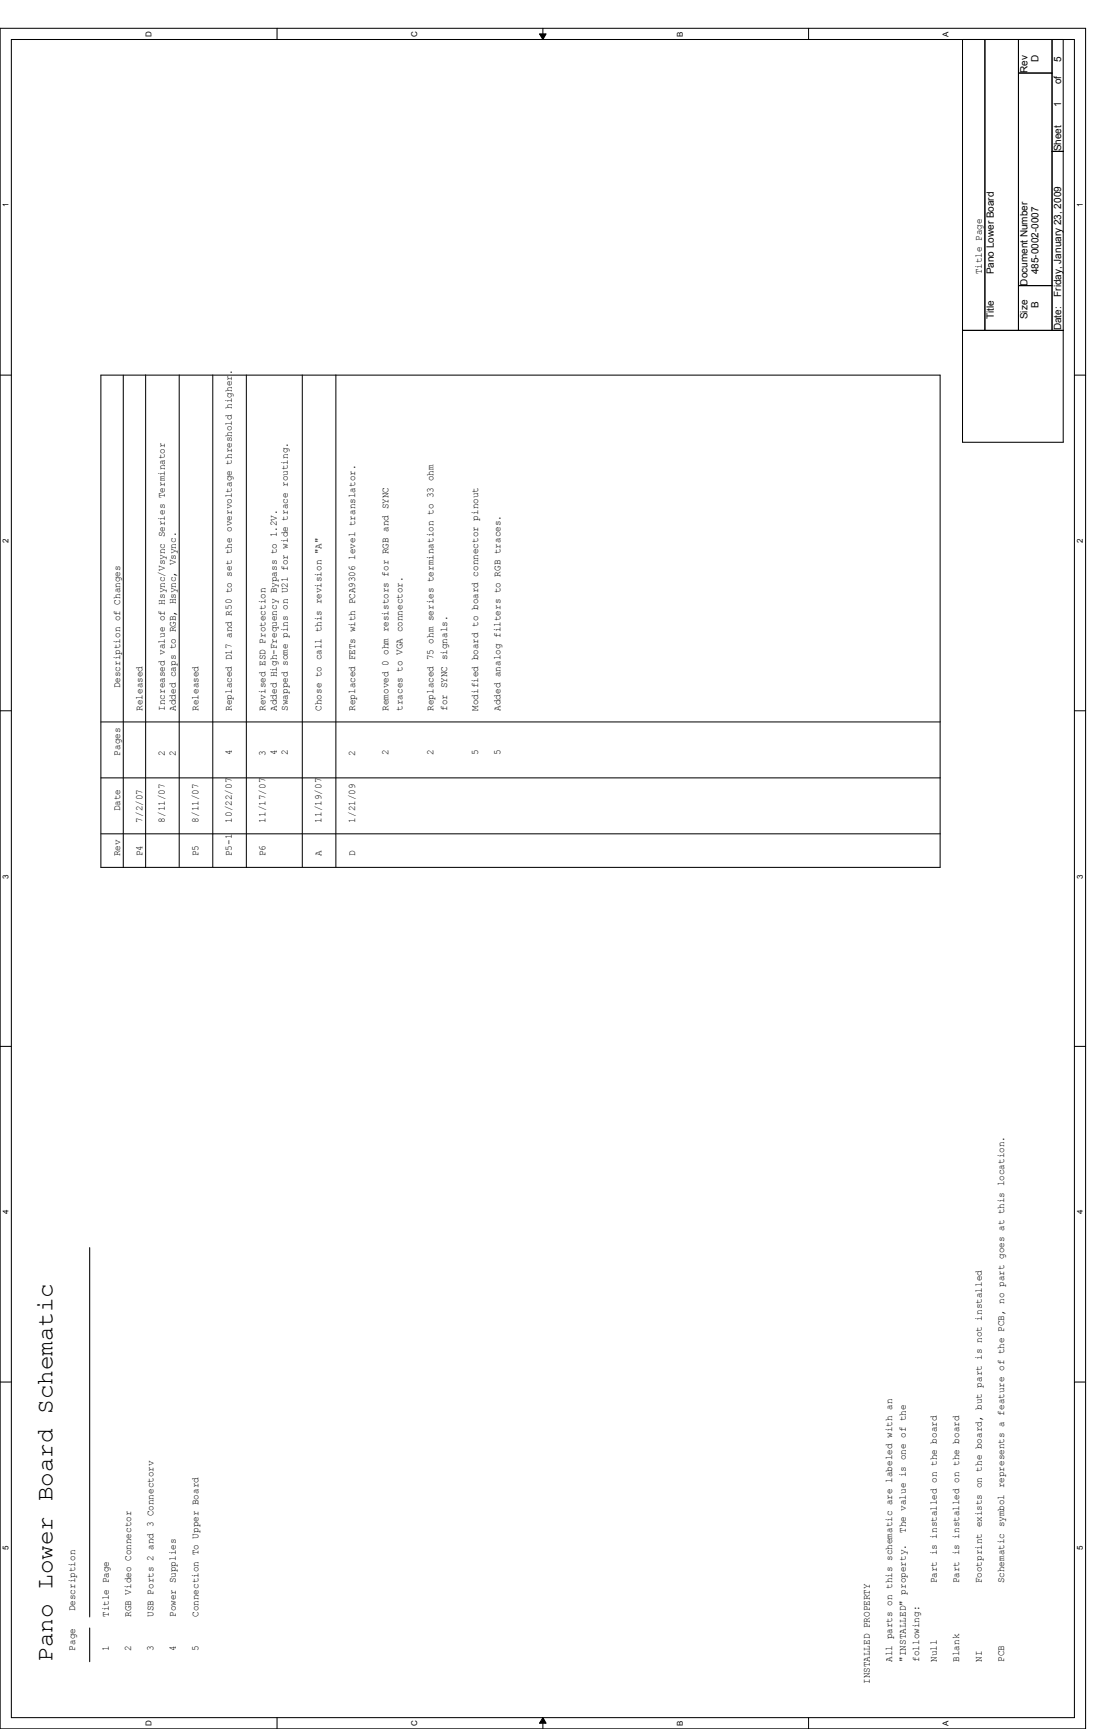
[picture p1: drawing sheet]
<svg xmlns="http://www.w3.org/2000/svg" width="279mm" height="432mm" viewBox="0 0 279 432" stroke-linecap="round" stroke-linejoin="round" font-family="sans-serif">
<defs><g id="words">
<text font-size="5.9" x="13.1" y="415" transform="rotate(-90 13.1 415)">Pano Lower Board Schematic</text>
<g font-size="2.5">
<text x="259.3" y="15.5" transform="rotate(-90 259.3 15.5)">D</text>
<text x="264.9" y="15.5" transform="rotate(-90 264.9 15.5)">5</text>
<text x="256.5" y="18.2" transform="rotate(-90 256.5 18.2)">Rev</text>
<text x="264.9" y="21" transform="rotate(-90 264.9 21)">of</text>
<text x="264.9" y="26.6" transform="rotate(-90 264.9 26.6)">1</text>
<text x="264.9" y="37.8" transform="rotate(-90 264.9 37.8)">Sheet</text>
<text x="245.1" y="68.5" transform="rotate(-90 245.1 68.5)">Title Page</text>
<text x="248.2" y="68.5" transform="rotate(-90 248.2 68.5)">Pano Lower Board</text>
<text x="256.5" y="71.3" transform="rotate(-90 256.5 71.3)">Document Number</text>
<text x="259.3" y="68.5" transform="rotate(-90 259.3 68.5)">485-0002-0007</text>
<text x="259.3" y="76.9" transform="rotate(-90 259.3 76.9)">B</text>
<text x="264.9" y="74.1" transform="rotate(-90 264.9 74.1)">Friday, January 23, 2009</text>
<text x="248.2" y="79.7" transform="rotate(-90 248.2 79.7)">Title</text>
<text x="256.5" y="79.7" transform="rotate(-90 256.5 79.7)">Size</text>
<text x="264.9" y="82.5" transform="rotate(-90 264.9 82.5)">Date:</text>
<text x="30" y="171.9" transform="rotate(-90 30 171.9)">Description of Changes</text>
<text x="35.6" y="177.5" transform="rotate(-90 35.6 177.5)">Released</text>
<text x="41.1" y="177.5" transform="rotate(-90 41.1 177.5)">Increased value of Hsync/Vsync Series Terminator</text>
<text x="43.9" y="177.5" transform="rotate(-90 43.9 177.5)">Added caps to RGB, Hsync, Vsync.</text>
<text x="49.5" y="177.5" transform="rotate(-90 49.5 177.5)">Released</text>
<text x="57.9" y="177.5" transform="rotate(-90 57.9 177.5)">Replaced D17 and R50 to set the overvoltage threshold higher.</text>
<text x="66.3" y="177.5" transform="rotate(-90 66.3 177.5)">Revised ESD Protection</text>
<text x="69.1" y="177.5" transform="rotate(-90 69.1 177.5)">Added High-Frequency Bypass to 1.2V.</text>
<text x="71.9" y="177.5" transform="rotate(-90 71.9 177.5)">Swapped some pins on U21 for wide trace routing.</text>
<text x="80.3" y="177.5" transform="rotate(-90 80.3 177.5)">Chose to call this revision &quot;A&quot;</text>
<text x="88.6" y="177.5" transform="rotate(-90 88.6 177.5)">Replaced FETs with PCA9306 level translator.</text>
<text x="97" y="177.5" transform="rotate(-90 97 177.5)">Removed 0 ohm resistors for RGB and SYNC</text>
<text x="100.5" y="177.5" transform="rotate(-90 100.5 177.5)">traces to VGA connector.</text>
<text x="108.2" y="177.5" transform="rotate(-90 108.2 177.5)">Replaced 75 ohm series termination to 33 ohm</text>
<text x="111.7" y="177.5" transform="rotate(-90 111.7 177.5)">for SYNC signals.</text>
<text x="119.4" y="177.5" transform="rotate(-90 119.4 177.5)">Modified board to board connector pinout</text>
<text x="125" y="177.5" transform="rotate(-90 125 177.5)">Added analog filters to RGB traces.</text>
<text x="30" y="188.7" transform="rotate(-90 30 188.7)">Pages</text>
<text x="41.1" y="188.7" transform="rotate(-90 41.1 188.7)">2</text>
<text x="43.9" y="188.7" transform="rotate(-90 43.9 188.7)">2</text>
<text x="57.9" y="188.7" transform="rotate(-90 57.9 188.7)">4</text>
<text x="66.3" y="188.7" transform="rotate(-90 66.3 188.7)">3</text>
<text x="69.1" y="188.7" transform="rotate(-90 69.1 188.7)">4</text>
<text x="71.9" y="188.7" transform="rotate(-90 71.9 188.7)">2</text>
<text x="88.6" y="188.7" transform="rotate(-90 88.6 188.7)">2</text>
<text x="97" y="188.7" transform="rotate(-90 97 188.7)">2</text>
<text x="108.2" y="188.7" transform="rotate(-90 108.2 188.7)">2</text>
<text x="119.4" y="188.7" transform="rotate(-90 119.4 188.7)">5</text>
<text x="125" y="188.7" transform="rotate(-90 125 188.7)">5</text>
<text x="30" y="202.7" transform="rotate(-90 30 202.7)">Date</text>
<text x="35.6" y="205.4" transform="rotate(-90 35.6 205.4)">7/2/07</text>
<text x="41.1" y="205.4" transform="rotate(-90 41.1 205.4)">8/11/07</text>
<text x="49.5" y="205.4" transform="rotate(-90 49.5 205.4)">8/11/07</text>
<text x="57.9" y="205.4" transform="rotate(-90 57.9 205.4)">10/22/07</text>
<text x="66.3" y="205.4" transform="rotate(-90 66.3 205.4)">11/17/07</text>
<text x="80.3" y="205.4" transform="rotate(-90 80.3 205.4)">11/19/07</text>
<text x="88.6" y="205.4" transform="rotate(-90 88.6 205.4)">1/21/09</text>
<text x="30" y="213.8" transform="rotate(-90 30 213.8)">Rev</text>
<text x="35.6" y="213.8" transform="rotate(-90 35.6 213.8)">P4</text>
<text x="49.5" y="213.8" transform="rotate(-90 49.5 213.8)">P5</text>
<text x="57.9" y="213.8" transform="rotate(-90 57.9 213.8)">P5-1</text>
<text x="66.3" y="213.8" transform="rotate(-90 66.3 213.8)">P6</text>
<text x="80.3" y="213.8" transform="rotate(-90 80.3 213.8)">A</text>
<text x="88.6" y="213.8" transform="rotate(-90 88.6 213.8)">D</text>
<text x="226.1" y="382.9" transform="rotate(-90 226.1 382.9)">The value is one of the</text>
<text x="233.9" y="395.4" transform="rotate(-90 233.9 395.4)">Part is installed on the board</text>
<text x="239.5" y="395.4" transform="rotate(-90 239.5 395.4)">Part is installed on the board</text>
<text x="245.1" y="395.4" transform="rotate(-90 245.1 395.4)">Footprint exists on the board, but part is not installed</text>
<text x="250.7" y="395.4" transform="rotate(-90 250.7 395.4)">Schematic symbol represents a feature of the PCB, no part goes at this location.</text>
<text x="18.8" y="402.4" transform="rotate(-90 18.8 402.4)">Description</text>
<text x="27.2" y="403.8" transform="rotate(-90 27.2 403.8)">Title Page</text>
<text x="32.8" y="403.8" transform="rotate(-90 32.8 403.8)">RGB Video Connector</text>
<text x="38.4" y="403.8" transform="rotate(-90 38.4 403.8)">USB Ports 2 and 3 Connectorv</text>
<text x="43.9" y="403.8" transform="rotate(-90 43.9 403.8)">Power Supplies</text>
<text x="49.5" y="403.8" transform="rotate(-90 49.5 403.8)">Connection To Upper Board</text>
<text x="18.8" y="412.2" transform="rotate(-90 18.8 412.2)">Page</text>
<text x="27.2" y="412.2" transform="rotate(-90 27.2 412.2)">1</text>
<text x="32.8" y="412.2" transform="rotate(-90 32.8 412.2)">2</text>
<text x="38.4" y="412.2" transform="rotate(-90 38.4 412.2)">3</text>
<text x="43.9" y="412.2" transform="rotate(-90 43.9 412.2)">4</text>
<text x="49.5" y="412.2" transform="rotate(-90 49.5 412.2)">5</text>
<text x="222.8" y="415" transform="rotate(-90 222.8 415)">All parts on this schematic are labeled with an</text>
<text x="226.1" y="415" transform="rotate(-90 226.1 415)">&quot;INSTALLED&quot; property.</text>
<text x="229.5" y="415" transform="rotate(-90 229.5 415)">following:</text>
<text x="233.9" y="415" transform="rotate(-90 233.9 415)">Null</text>
<text x="239.5" y="415" transform="rotate(-90 239.5 415)">Blank</text>
<text x="245.1" y="415" transform="rotate(-90 245.1 415)">NI</text>
<text x="250.7" y="415" transform="rotate(-90 250.7 415)">PCB</text>
<text x="217.2" y="420.6" transform="rotate(-90 217.2 420.6)">INSTALLED PROPERTY</text>
</g>
<g font-size="2">
<text x="37.8" y="9.1" transform="rotate(-90 37.8 9.1)">D</text>
<text x="104.1" y="9.1" transform="rotate(-90 104.1 9.1)">C</text>
<text x="170.5" y="9.1" transform="rotate(-90 170.5 9.1)">B</text>
<text x="236.9" y="9.1" transform="rotate(-90 236.9 9.1)">A</text>
<text x="2.2" y="51.8" transform="rotate(-90 2.2 51.8)">1</text>
<text x="270.4" y="51.8" transform="rotate(-90 270.4 51.8)">1</text>
<text x="2.2" y="135.6" transform="rotate(-90 2.2 135.6)">2</text>
<text x="270.4" y="135.6" transform="rotate(-90 270.4 135.6)">2</text>
<text x="2.2" y="219.4" transform="rotate(-90 2.2 219.4)">3</text>
<text x="270.4" y="219.4" transform="rotate(-90 270.4 219.4)">3</text>
<text x="2.2" y="303.2" transform="rotate(-90 2.2 303.2)">4</text>
<text x="270.4" y="303.2" transform="rotate(-90 270.4 303.2)">4</text>
<text x="2.2" y="387.1" transform="rotate(-90 2.2 387.1)">5</text>
<text x="270.4" y="387.1" transform="rotate(-90 270.4 387.1)">5</text>
<text x="37.8" y="431" transform="rotate(-90 37.8 431)">D</text>
<text x="104.1" y="431" transform="rotate(-90 104.1 431)">C</text>
<text x="170.5" y="431" transform="rotate(-90 170.5 431)">B</text>
<text x="236.9" y="431" transform="rotate(-90 236.9 431)">A</text>
</g>
</g></defs>
<path d="M0 7.1h271.1v424.7h-271.1zM2.8 9.9h265.5v419.1h-265.5z" fill="none" stroke="#000" stroke-width=".25"/>
<g fill="#fff">
<path d="M.3 386h2.3v1.1h-2.3z"/>
<path d="M268.6 386h2.2v1.1h-2.2z"/>
</g>
<path d="M0 345.1h2.8M268.3 345.1h2.8" fill="none" stroke="#000" stroke-width=".25"/>
<g fill="#fff">
<path d="M.3 302.1h2.3v1.1h-2.3z"/>
<path d="M268.6 302.1h2.2v1.1h-2.2z"/>
</g>
<path d="M0 261.3h2.8M268.3 261.3h2.8" fill="none" stroke="#000" stroke-width=".25"/>
<g fill="#fff">
<path d="M.3 218.3h2.3v1.1h-2.3z"/>
<path d="M268.6 218.3h2.2v1.1h-2.2z"/>
</g>
<path d="M0 177.5h2.8M268.3 177.5h2.8" fill="none" stroke="#000" stroke-width=".25"/>
<g fill="#fff">
<path d="M.3 134.5h2.3v1.1h-2.3z"/>
<path d="M268.6 134.5h2.2v1.1h-2.2z"/>
</g>
<path d="M0 93.7h2.8M268.3 93.7h2.8" fill="none" stroke="#000" stroke-width=".25"/>
<g fill="#fff">
<path d="M.3 50.7h2.3v1.1h-2.3z"/>
<path d="M268.6 50.7h2.2v1.1h-2.2z"/>
<path d="M36 429.6h2.2v1.4h-2.2z"/>
<path d="M36 7.7h2.2v1.4h-2.2z"/>
<path d="M102.3 429.6h2.3v1.4h-2.3z"/>
<path d="M102.3 7.7h2.3v1.4h-2.3z"/>
</g>
<path d="M69.2 7.1v2.8M69.2 429v2.8" fill="none" stroke="#000" stroke-width=".25"/>
<g fill="#fff">
<path d="M168.7 429.7h2.2v1.3h-2.2z"/>
<path d="M168.7 7.8h2.2v1.3h-2.2z"/>
</g>
<path d="M134.7 8.5h1.7l-.8 1.4zM135.6 7.1v2.8M135.6 429l.8 1.4h-1.7zM135.6 429v2.8" fill="none" stroke="#000" stroke-width=".25"/>
<path d="M134.7 8.5h1.7l-.8 1.4zM135.6 429l.8 1.4h-1.7z" fill="#000"/>
<g fill="#fff">
<path d="M235 429.7h2.3v1.3h-2.3z"/>
<path d="M235 7.8h2.3v1.3h-2.3z"/>
</g>
<g fill="none" stroke="#000" stroke-width=".25">
<path d="M201.9 7.1v2.8M240.3 9.9h25.2v100.5h-25.2zM245.9 9.9v72.6M254.3 9.9v72.6M254.3 18.2h8.4M262.7 9.9v72.6M262.7 37.8h2.8M254.3 71.3h8.4M25.2 93.7h209.5v122.9h-209.5zM30.8 93.7v123M36.4 93.6v123M44.7 93.6v123"/>
<path d="M53.1 93.6v123M61.5 93.6v123M75.5 93.6v123M83.9 93.6v123M240.3 82.5h25.2M25.2 194.3h209.6M25.2 180.3h209.6M25.2 208.2h209.6M22.4 311.6v92.2M22.4 406.6v8.4M201.9 429v2.8"/>
</g>
<use href="#words"/>
</svg>
